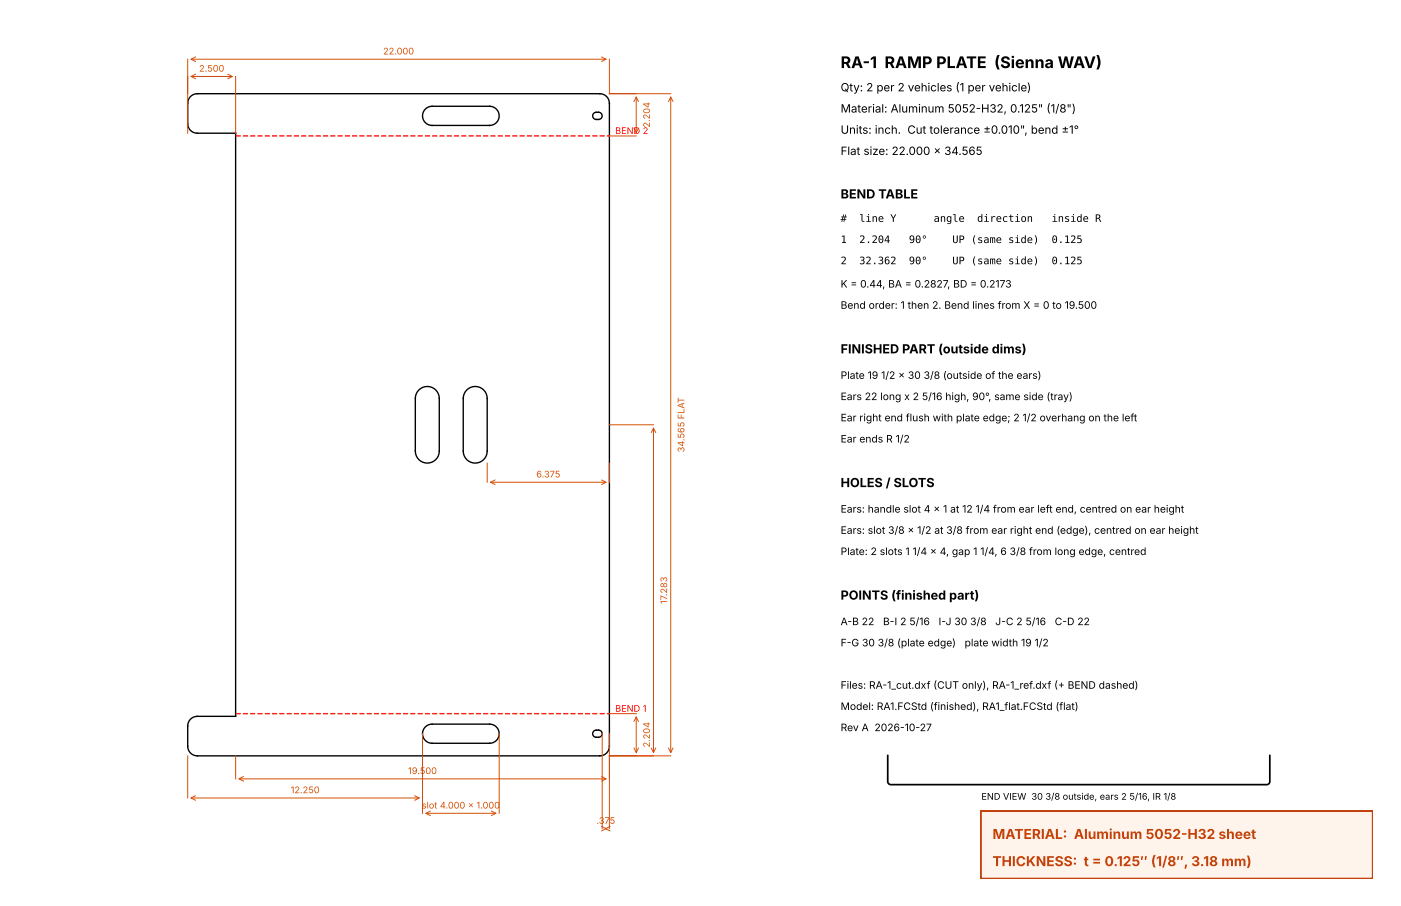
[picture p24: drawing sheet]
<svg xmlns="http://www.w3.org/2000/svg" width="432mm" height="279mm" viewBox="0 0 432 279" stroke-linecap="round" stroke-linejoin="round" font-family="sans-serif">
<defs><g id="words">
<text font-size="4.9" x="259.1" y="21">RA-1 RAMP PLATE (Sienna WAV)</text>
<g font-size="4.2" fill="#c2410c">
<text x="305.9" y="258.7">MATERIAL: Aluminum 5052-H32 sheet</text>
<text x="305.9" y="267.1">THICKNESS: t = 0.125″ (1/8″, 3.18 mm)</text>
</g>
<g font-size="3.9">
<text x="259.1" y="61.2">BEND TABLE</text>
<text x="259.1" y="109">FINISHED PART (outside dims)</text>
<text x="259.1" y="150.2">HOLES / SLOTS</text>
<text x="259.1" y="184.9">POINTS (finished part)</text>
</g>
<g font-size="3.5">
<text x="259.1" y="28.2">Qty: 2 per 2 vehicles (1 per vehicle)</text>
<text x="259.1" y="34.7">Material: Aluminum 5052-H32, 0.125&quot; (1/8&quot;)</text>
<text x="259.1" y="41.2">Units: inch. Cut tolerance ±0.010&quot;, bend ±1°</text>
<text x="259.1" y="47.8">Flat size: 22.000 x 34.565</text>
</g>
<g font-size="3.2">
<text x="259.1" y="68.4">#</text>
<text x="264.8" y="68.4">line Y</text>
<text x="287.8" y="68.4">angle</text>
<text x="301.2" y="68.4">direction</text>
<text x="324.1" y="68.4">inside R</text>
<text x="259.1" y="74.9">1</text>
<text x="264.8" y="74.9">2.204</text>
<text x="280.1" y="74.9">90°</text>
<text x="293.5" y="74.9">UP (same side)</text>
<text x="324.1" y="74.9">0.125</text>
<text x="259.1" y="81.5">2</text>
<text x="264.8" y="81.5">32.362</text>
<text x="280.1" y="81.5">90°</text>
<text x="293.5" y="81.5">UP (same side)</text>
<text x="324.1" y="81.5">0.125</text>
<text x="259.1" y="88.7">K = 0.44, BA = 0.2827, BD = 0.2173</text>
<text x="259.1" y="95.2">Bend order: 1 then 2. Bend lines from X = 0 to 19.500</text>
<text x="259.1" y="116.8">Plate 19 1/2 x 30 3/8 (outside of the ears)</text>
<text x="259.1" y="123.4">Ears 22 long x 2 5/16 high, 90°, same side (tray)</text>
<text x="259.1" y="129.9">Ear right end flush with plate edge; 2 1/2 overhang on the left</text>
<text x="259.1" y="136.5">Ear ends R 1/2</text>
<text x="259.1" y="158.1">Ears: handle slot 4 x 1 at 12 1/4 from ear left end, centred on ear height</text>
<text x="259.1" y="164.6">Ears: slot 3/8 x 1/2 at 3/8 from ear right end (edge), centred on ear height</text>
<text x="259.1" y="171.2">Plate: 2 slots 1 1/4 x 4, gap 1 1/4, 6 3/8 from long edge, centred</text>
<text x="259.1" y="192.8">A-B 22</text>
<text x="272.1" y="192.8">B-I 2 5/16</text>
<text x="289.3" y="192.8">I-J 30 3/8</text>
<text x="306.7" y="192.8">J-C 2 5/16</text>
<text x="325.1" y="192.8">C-D 22</text>
<text x="259.1" y="199.3">F-G 30 3/8 (plate edge)</text>
<text x="297.3" y="199.3">plate width 19 1/2</text>
<text x="259.1" y="212.4">Files: RA-1_cut.dxf (CUT only), RA-1_ref.dxf (+ BEND dashed)</text>
<text x="259.1" y="218.9">Model: RA1.FCStd (finished), RA1_flat.FCStd (flat)</text>
<text x="259.1" y="225.5">Rev A 2026-10-27</text>
</g>
<g font-size="2.8" fill="#d35400">
<text x="118.1" y="16.8">22.000</text>
<text x="61.4" y="22.1">2.500</text>
<text x="200.3" y="39.3" transform="rotate(-90 200.3 39.3)">2.204</text>
<text x="210.9" y="139.5" transform="rotate(-90 210.9 139.5)">34.565 FLAT</text>
<text x="165.3" y="147.2">6.375</text>
<text x="205.6" y="186.3" transform="rotate(-90 205.6 186.3)">17.283</text>
<text x="200.3" y="230.5" transform="rotate(-90 200.3 230.5)">2.204</text>
<text x="125.8" y="238.7">19.500</text>
<text x="89.6" y="244.6">12.250</text>
<text x="130" y="249.3">slot 4.000 x 1.000</text>
<text x="183.8" y="254.1">.375</text>
</g>
<g font-size="2.8" fill="#f00">
<text x="189.6" y="41.3">BEND 2</text>
<text x="189.6" y="219.5">BEND 1</text>
</g>
<text font-size="2.8" x="302.5" y="246.6">END VIEW 30 3/8 outside, ears 2 5/16, IR 1/8</text>
</g></defs>
<path d="M58.7 29.8l1-.7 1.1-.2h124.1a2.95 2.95 0 0 1 2.9 3v198.2a2.95 2.95 0 0 1-2.9 3h-124.1a2.95 2.95 0 0 1-2.9-3v-6.2a2.95 2.95 0 0 1 2.9-3h11.8v-179.8h-11.8a2.95 2.95 0 0 1-2.9-3v-6.8zM131.1 33.6l.9-.6 1.2-.2h17.7a2.95 2.95 0 0 1 3 2.9 2.95 2.95 0 0 1-3 3h-17.7a2.95 2.95 0 0 1-2.8-1.8 2.95 2.95 0 0 1 .7-3.3zM183 34.9a1.46 1.46 0 0 1 1.7-.3 1.46 1.46 0 0 1 .8 1.6 1.59 1.59 0 0 1-1.6 .7 1.59 1.59 0 0 1-1.2-1.2zM129.1 120.3a3.7 3.7 0 0 1 4-.8 3.7 3.7 0 0 1 2.3 3.4v16.2a3.7 3.7 0 0 1-3.7 3.7 3.7 3.7 0 0 1-3.7-3.7v-16.2a3.7 3.7 0 0 1 1.1-2.6zM143.9 120.3a3.7 3.7 0 0 1 4-.8 3.7 3.7 0 0 1 2.3 3.4v16.2a3.7 3.7 0 0 1-3.7 3.7 3.7 3.7 0 0 1-3.7-3.7v-16.2a3.7 3.7 0 0 1 1.1-2.6zM131.1 224.2l.9-.7 1.2-.2h17.7a2.95 2.95 0 0 1 3 3 2.95 2.95 0 0 1-3 2.9h-17.7a2.95 2.95 0 0 1-2.8-1.8 2.95 2.95 0 0 1 .7-3.2zM183 225.5a1.46 1.46 0 0 1 1.7-.4 1.46 1.46 0 0 1 .8 1.6 1.59 1.59 0 0 1-1.6 .7 1.59 1.59 0 0 1-1.2-1.1z" fill="none" stroke="#000" stroke-width=".42"/>
<path d="M72.6 41.9h115.2M72.6 220.1h115.2" fill="none" stroke="#f00" stroke-width=".42" stroke-dasharray="1.6 .7" stroke-linecap="butt"/>
<g fill="none" stroke="#d35400" stroke-width=".31">
<path d="M57.9 18.3v22.8M58.9 18.3h127.9M60.3 17.6l-1.4 .7 1.4 .7M185.4 17.6l1.4 .7-1.4 .7M187.8 18.3v10.6h18.9M58.9 23.6h12.7M60.3 22.9l-1.4 .7 1.4 .7M70.2 22.9l1.4 .7-1.4 .7M72.6 23.6v17.5M195.4 31.3l.7-1.4 .7 1.4M195.4 39.5l.7 1.4 .7-1.4M196.1 29.9v11"/>
<path d="M206 31.3l.7-1.4 .7 1.4M206.7 29.9v202.2M187.8 41.9h8.3M187.8 131h13.6M200.7 133.4l.7-1.4 .7 1.4M201.4 132v100.1M150.2 142.8v5.9M151.2 148.7h35.6M152.6 148l-1.4 .7 1.4 .7M185.4 148l1.4 .7-1.4 .7M187.8 142.8v5.9M57.9 233.1v13"/>
<path d="M72.6 233.1v7.1M75.1 239.5l-1.5 .7 1.5 .7M130.2 226.3v24.5M153.9 226.3v24.5M185.4 239.5l1.4 .7-1.4 .7M185.6 226.3v29.2M187.8 226.3v29.2M187.8 233.1h18.9M187.8 220.1h8.3M195.4 222.5l.7-1.4 .7 1.4M195.4 230.7l.7 1.4 .7-1.4M196.1 221.1v11"/>
<path d="M200.7 230.7l.7 1.4 .7-1.4M206 230.7l.7 1.4 .7-1.4M58.9 246.1h70.3M60.3 245.4l-1.4 .7 1.4 .7M73.6 240.2h113.2M127.8 245.4l1.4 .7-1.4 .7M131.2 250.8h21.6M132.7 250.1l-1.5 .7 1.5 .7M151.4 250.1l1.4 .7-1.4 .7M185.4 254.8l1.4 .7-1.4 .8M186.6 255.5h.2M188 254.8l-1.4 .7 1.4 .8"/>
</g>
<path d="M273.6 233v8.1l.3 .6 .7 .3h115.9l.6-.3 .3-.6v-8.1" fill="none" stroke="#000" stroke-width=".53"/>
<path d="M302.3 250.1h120.9v20.9h-120.9z" fill="#fff4ec" stroke="#c2410c" stroke-width=".71" stroke-linecap="butt"/>
<use href="#words"/>
</svg>
